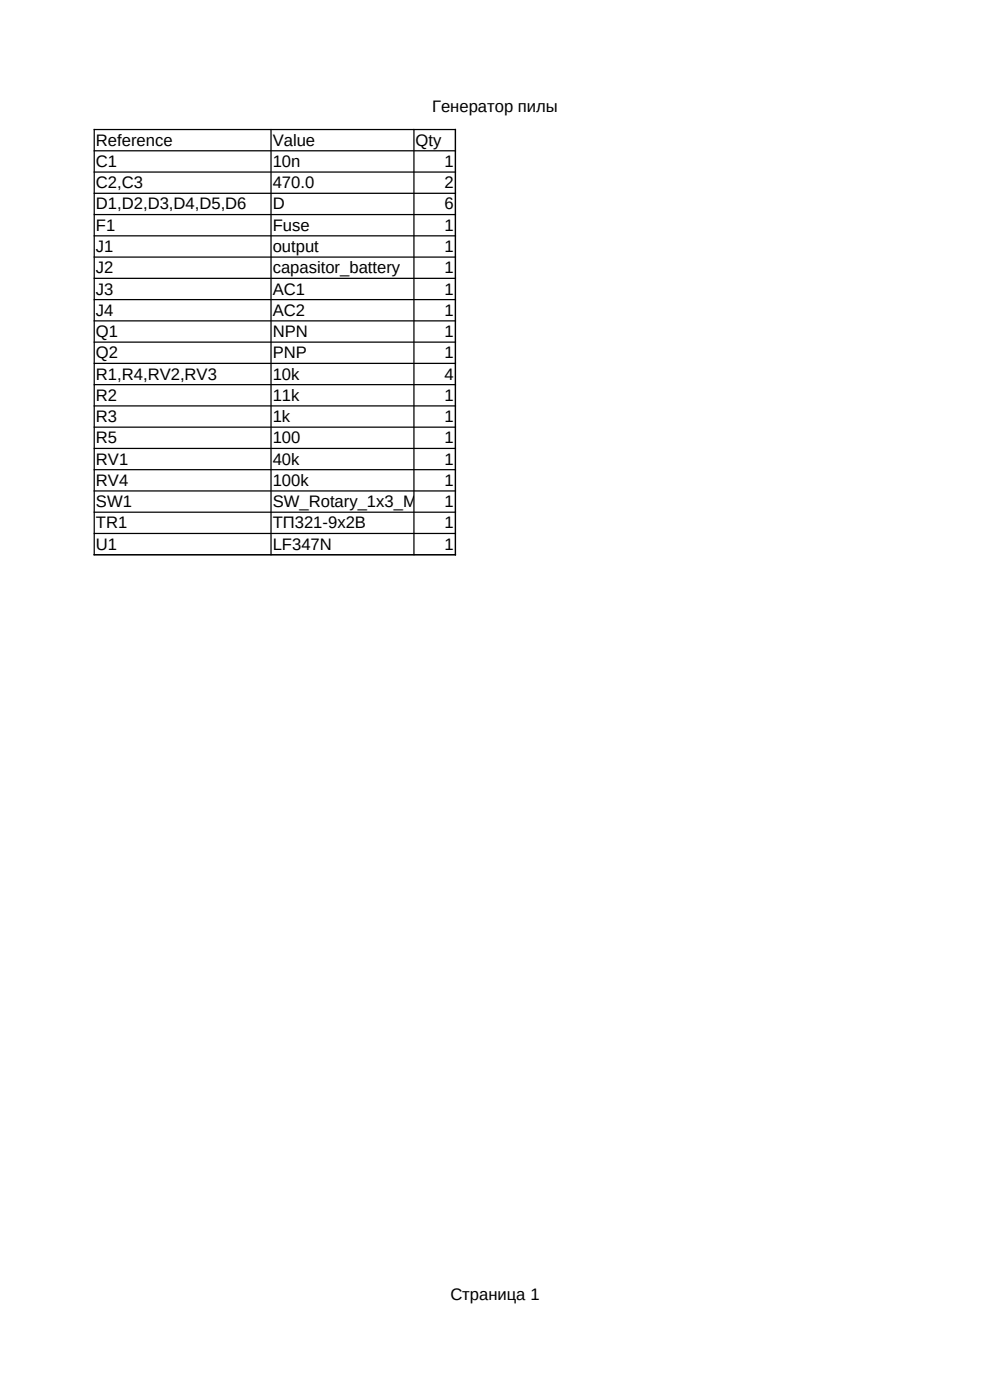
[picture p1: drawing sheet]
<svg xmlns="http://www.w3.org/2000/svg" width="210mm" height="297mm" viewBox="0 0 210 297" stroke-linecap="round" stroke-linejoin="round" font-family="sans-serif">
<defs><g id="words">
<g font-size="3.5">
<text x="91.7" y="23.7">Генератор пилы</text>
<text x="20.3" y="30.9">Reference</text>
<text x="20.3" y="35.4">C1</text>
<text x="57.8" y="30.9">Value</text>
<text x="57.8" y="35.4">10n</text>
<text x="88.2" y="30.9">Qty</text>
<text x="94.3" y="35.4">1</text>
<text x="20.3" y="39.9">C2,C3</text>
<text x="57.8" y="39.9">470.0</text>
<text x="94.3" y="39.9">2</text>
<text x="20.3" y="44.4">D1,D2,D3,D4,D5,D6</text>
<text x="57.8" y="44.4">D</text>
<text x="94.3" y="44.4">6</text>
<text x="20.3" y="49">F1</text>
<text x="20.3" y="53.5">J1</text>
<text x="57.8" y="49">Fuse</text>
<text x="57.8" y="53.5">output</text>
<text x="94.3" y="49">1</text>
<text x="94.3" y="53.5">1</text>
<text x="20.3" y="58">J2</text>
<text x="57.8" y="58">capasitor_battery</text>
<text x="94.3" y="58">1</text>
<text x="20.3" y="62.5">J3</text>
<text x="57.8" y="62.5">AC1</text>
<text x="94.3" y="62.5">1</text>
<text x="20.3" y="67">J4</text>
<text x="20.3" y="71.5">Q1</text>
<text x="57.8" y="67">AC2</text>
<text x="57.8" y="71.5">NPN</text>
<text x="94.3" y="67">1</text>
<text x="94.3" y="71.5">1</text>
<text x="20.3" y="76">Q2</text>
<text x="57.8" y="76">PNP</text>
<text x="94.3" y="76">1</text>
<text x="20.3" y="80.5">R1,R4,RV2,RV3</text>
<text x="57.8" y="80.5">10k</text>
<text x="94.3" y="80.5">4</text>
<text x="20.3" y="85">R2</text>
<text x="20.3" y="89.5">R3</text>
<text x="57.8" y="85">11k</text>
<text x="57.8" y="89.5">1k</text>
<text x="94.3" y="85">1</text>
<text x="94.3" y="89.5">1</text>
<text x="20.3" y="94.1">R5</text>
<text x="57.8" y="94.1">100</text>
<text x="94.3" y="94.1">1</text>
<text x="20.3" y="98.6">RV1</text>
<text x="57.8" y="98.6">40k</text>
<text x="94.3" y="98.6">1</text>
<text x="20.3" y="103.1">RV4</text>
<text x="20.3" y="107.6">SW1</text>
<text x="57.8" y="103.1">100k</text>
<text x="57.8" y="107.6">SW_Rotary_1x3_M</text>
<text x="94.3" y="103.1">1</text>
<text x="94.3" y="107.6">1</text>
<text x="20.3" y="112.1">TR1</text>
<text x="57.8" y="112.1">ТП321-9х2В</text>
<text x="94.3" y="112.1">1</text>
<text x="20.3" y="116.6">U1</text>
<text x="57.8" y="116.6">LF347N</text>
<text x="94.3" y="116.6">1</text>
<text x="95.5" y="275.7">Страница 1</text>
</g>
</g></defs>
<g fill="none" stroke="#000" stroke-width=".26">
<path d="M19.9 27.5h76.8M19.9 32h76.8M19.9 36.5h76.8M20 27.4v90.4M57.5 27.4v90.4M87.8 27.4v90.4M96.6 27.4v90.4M19.9 41h76.8M19.9 45.5h76.8M19.9 50h76.8M19.9 54.5h76.8M19.9 59.1h76.8"/>
<path d="M19.9 63.6h76.8M19.9 68.1h76.8M19.9 72.6h76.8M19.9 77.1h76.8M19.9 81.6h76.8M19.9 86.1h76.8M19.9 90.6h76.8M19.9 95.1h76.8M19.9 99.6h76.8M19.9 104.2h76.8M19.9 108.7h76.8M19.9 113.2h76.8"/>
<path d="M19.9 117.7h76.8"/>
</g>
<use href="#words"/>
</svg>
